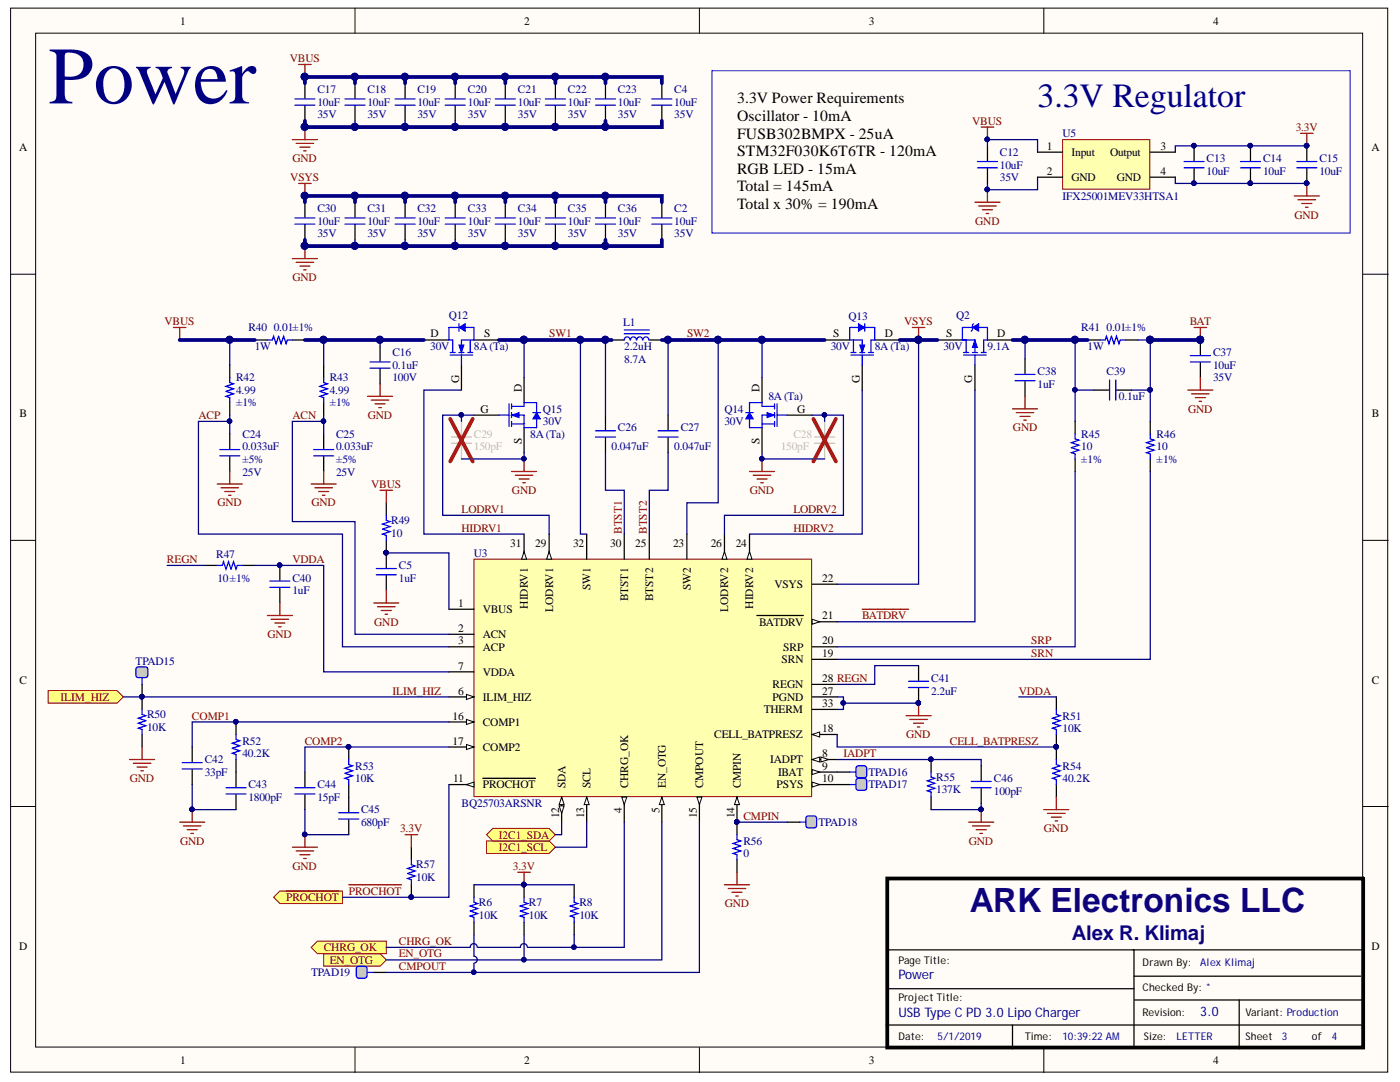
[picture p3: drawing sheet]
<svg xmlns="http://www.w3.org/2000/svg" width="279mm" height="216mm" viewBox="0 0 279 216" stroke-linecap="round" stroke-linejoin="round" font-family="sans-serif">
<defs><g id="words">
<text font-size="16.2" fill="#000080" x="9.6" y="20.6">Power</text>
<text font-size="6.8" fill="#000080" x="207.1" y="21.4">3.3V Regulator</text>
<text font-size="6.7" fill="#11037f" x="193.5" y="181.9">ARK Electronics LLC</text>
<text font-size="4.1" fill="#11037f" x="213.9" y="187.6">Alex R. Klimaj</text>
<g font-size="3.1">
<text x="147.1" y="20.6">3.3V Power Requirements</text>
<text x="147.1" y="24.2">Oscillator - 10mA</text>
<text x="147.1" y="27.7">FUSB302BMPX - 25uA</text>
<text x="147.1" y="31.2">STM32F030K6T6TR - 120mA</text>
<text x="147.1" y="34.7">RGB LED - 15mA</text>
<text x="147.1" y="38.1">Total = 145mA</text>
<text x="147.1" y="41.7">Total x 30% = 190mA</text>
</g>
<g font-size="2.6" fill="#000080">
<text x="179.3" y="195.4">Power</text>
<text x="179.3" y="203">USBType CPD3.0LipoCharger</text>
<text x="239.5" y="202.7">3.0</text>
</g>
<g font-size="2.3">
<text x="35.9" y="4.9">1</text>
<text x="104.6" y="4.9">2</text>
<text x="173.4" y="4.9">3</text>
<text x="242.1" y="4.9">4</text>
<text x="208.9" y="29.9">1</text>
<text x="231.6" y="29.9">3</text>
<text x="3.8" y="30.2">A</text>
<text x="208.9" y="34.8">2</text>
<text x="213.8" y="31.1">Input</text>
<text x="221.5" y="31.1">Output</text>
<text x="231.6" y="34.8">4</text>
<text x="273.7" y="30.2">A</text>
<text x="213.8" y="36.1">GND</text>
<text x="222.9" y="36.1">GND</text>
<text x="85.9" y="67.3">D</text>
<text x="96.6" y="67.3">S</text>
<text x="166.3" y="67.3">S</text>
<text x="176.6" y="67.3">D</text>
<text x="188.8" y="67.3">S</text>
<text x="199" y="67.3">D</text>
<text x="91.6" y="76.4" transform="rotate(-90 91.6 76.4)">G</text>
<text x="171.6" y="76.4" transform="rotate(-90 171.6 76.4)">G</text>
<text x="194" y="76.4" transform="rotate(-90 194 76.4)">G</text>
<text x="3.9" y="83.3">B</text>
<text x="95.9" y="82.4">G</text>
<text x="104.1" y="78.3" transform="rotate(-90 104.1 78.3)">D</text>
<text x="151.6" y="78.3" transform="rotate(-90 151.6 78.3)">D</text>
<text x="159.1" y="82.4">G</text>
<text x="273.8" y="83.3">B</text>
<text x="104.1" y="88.6" transform="rotate(-90 104.1 88.6)">S</text>
<text x="151.6" y="88.6" transform="rotate(-90 151.6 88.6)">S</text>
<text x="101.8" y="109.1">31</text>
<text x="106.8" y="109.1">29</text>
<text x="114.4" y="109.1">32</text>
<text x="121.8" y="109.1">30</text>
<text x="126.8" y="109.1">25</text>
<text x="134.3" y="109.1">23</text>
<text x="141.9" y="109.1">26</text>
<text x="146.8" y="109.1">24</text>
<text x="117.8" y="117.8" transform="rotate(-90 117.8 117.8)">SW1</text>
<text x="125.4" y="120" transform="rotate(-90 125.4 120)">BTST1</text>
<text x="130.3" y="120" transform="rotate(-90 130.3 120)">BTST2</text>
<text x="137.9" y="117.8" transform="rotate(-90 137.9 117.8)">SW2</text>
<text x="154.5" y="117.3">VSYS</text>
<text x="164.1" y="116.1">22</text>
<text x="91.4" y="121.1">1</text>
<text x="96.3" y="122.4">VBUS</text>
<text x="105.3" y="121.4" transform="rotate(-90 105.3 121.4)">HIDRV1</text>
<text x="110.4" y="122" transform="rotate(-90 110.4 122)">LODRV1</text>
<text x="145.3" y="122" transform="rotate(-90 145.3 122)">LODRV2</text>
<text x="150.3" y="121.4" transform="rotate(-90 150.3 121.4)">HIDRV2</text>
<text x="151.5" y="124.8">BATDRV</text>
<text x="164.1" y="123.5">21</text>
<text x="91.4" y="126.1">2</text>
<text x="91.4" y="128.5">3</text>
<text x="96.3" y="127.4">ACN</text>
<text x="96.3" y="129.8">ACP</text>
<text x="156.3" y="129.8">SRP</text>
<text x="164.1" y="131.1">19</text>
<text x="164.1" y="128.5">20</text>
<text x="3.9" y="136.4">C</text>
<text x="91.4" y="133.6">7</text>
<text x="96.3" y="134.8">VDDA</text>
<text x="154.2" y="137.3">REGN</text>
<text x="156" y="132.3">SRN</text>
<text x="164.1" y="136.1">28 REGN</text>
<text x="273.8" y="136.4">C</text>
<text x="90.3" y="143.6">16</text>
<text x="91.4" y="138.6">6</text>
<text x="96.3" y="139.8">ILIM_HIZ</text>
<text x="152.4" y="142.3">THERM</text>
<text x="154.2" y="139.8">PGND</text>
<text x="164.1" y="138.6">27</text>
<text x="164.1" y="141.1">33</text>
<text x="90.3" y="148.6">17</text>
<text x="96.3" y="144.9">COMP1</text>
<text x="96.3" y="149.8">COMP2</text>
<text x="142.5" y="147.3">CELL_BATPRESZ</text>
<text x="164.1" y="146">18</text>
<text x="153.7" y="152.3">IADPT</text>
<text x="155.3" y="154.8">IBAT</text>
<text x="164.1" y="151">8</text>
<text x="164.1" y="153.6">9</text>
<text x="90.4" y="156.1">11</text>
<text x="96.3" y="157.3">PROCHOT</text>
<text x="112.8" y="157.3" transform="rotate(-90 112.8 157.3)">SDA</text>
<text x="117.8" y="157.3" transform="rotate(-90 117.8 157.3)">SCL</text>
<text x="125.4" y="157.3" transform="rotate(-90 125.4 157.3)">CHRG_OK</text>
<text x="132.9" y="157.3" transform="rotate(-90 132.9 157.3)">EN_OTG</text>
<text x="140.3" y="157.3" transform="rotate(-90 140.3 157.3)">CMPOUT</text>
<text x="147.9" y="157.3" transform="rotate(-90 147.9 157.3)">CMPIN</text>
<text x="155" y="157.3">PSYS</text>
<text x="164.1" y="156.1">10</text>
<text x="111.6" y="163.3" transform="rotate(-90 111.6 163.3)">12</text>
<text x="116.6" y="163.3" transform="rotate(-90 116.6 163.3)">13</text>
<text x="124.1" y="162.2" transform="rotate(-90 124.1 162.2)">4</text>
<text x="131.6" y="162.2" transform="rotate(-90 131.6 162.2)">5</text>
<text x="139.1" y="163.3" transform="rotate(-90 139.1 163.3)">15</text>
<text x="146.6" y="163.3" transform="rotate(-90 146.6 163.3)">14</text>
<text x="3.8" y="189.5">D</text>
<text x="273.7" y="189.5">D</text>
<text x="35.9" y="212.3">1</text>
<text x="104.6" y="212.3">2</text>
<text x="173.4" y="212.3">3</text>
<text x="242.1" y="212.3">4</text>
</g>
<g font-size="2.3" fill="#800000">
<text x="57.9" y="12.3">VBUS</text>
<text x="194" y="24.9">VBUS</text>
<text x="258.6" y="26.1">3.3V</text>
<text x="58.4" y="32.4">GND</text>
<text x="57.9" y="36.1">VSYS</text>
<text x="194.6" y="44.9">GND</text>
<text x="258.3" y="43.6">GND</text>
<text x="58.4" y="56.1">GND</text>
<text x="32.8" y="64.9">VBUS</text>
<text x="180.4" y="64.9">VSYS</text>
<text x="237.4" y="64.9">BAT</text>
<text x="109.6" y="67.3">SW1</text>
<text x="137.1" y="67.3">SW2</text>
<text x="39.6" y="83.6">ACP</text>
<text x="58.4" y="83.6">ACN</text>
<text x="73.4" y="83.6">GND</text>
<text x="237.1" y="82.4">GND</text>
<text x="202.2" y="86.1">GND</text>
<text x="43.4" y="101.1">GND</text>
<text x="62.2" y="101.1">GND</text>
<text x="74.1" y="97.3">VBUS</text>
<text x="102.2" y="98.6">GND</text>
<text x="149.6" y="98.6">GND</text>
<text x="92.1" y="106.1">HIDRV1</text>
<text x="92.1" y="102.3">LODRV1</text>
<text x="124.1" y="106.6" transform="rotate(-90 124.1 106.6)">BTST1</text>
<text x="129.1" y="106.6" transform="rotate(-90 129.1 106.6)">BTST2</text>
<text x="158.3" y="106.1">HIDRV2</text>
<text x="158.3" y="102.3">LODRV2</text>
<text x="33.3" y="112.3">REGN</text>
<text x="58.4" y="112.3">VDDA</text>
<text x="74.7" y="124.8">GND</text>
<text x="172" y="123.5">BATDRV</text>
<text x="53.4" y="127.4">GND</text>
<text x="205.8" y="128.5">SRP</text>
<text x="205.8" y="131.1">SRN</text>
<text x="12.1" y="139.8">ILIM_HIZ</text>
<text x="38.3" y="143.6">COMP1</text>
<text x="78.3" y="138.6">ILIM_HIZ</text>
<text x="203.3" y="138.6">VDDA</text>
<text x="60.8" y="148.6">COMP2</text>
<text x="180.8" y="147.3">GND</text>
<text x="189.6" y="148.6">CELL_BATPRESZ</text>
<text x="168.3" y="151">IADPT</text>
<text x="25.9" y="156.1">GND</text>
<text x="79.8" y="166.1">3.3V</text>
<text x="99.6" y="167.4">I2C1_SDA</text>
<text x="148.4" y="163.5">CMPIN</text>
<text x="208.3" y="166.1">GND</text>
<text x="35.9" y="168.5">GND</text>
<text x="58.4" y="173.5">GND</text>
<text x="99.6" y="169.8">I2C1_SCL</text>
<text x="102.3" y="173.5">3.3V</text>
<text x="193.4" y="168.5">GND</text>
<text x="57.1" y="179.8">PROCHOT</text>
<text x="69.6" y="178.6">PROCHOT</text>
<text x="144.6" y="181">GND</text>
<text x="64.6" y="189.8">CHRG_OK</text>
<text x="79.6" y="191">EN_OTG</text>
<text x="79.6" y="188.6">CHRG_OK</text>
<text x="65.8" y="192.3">EN_OTG</text>
<text x="79.6" y="193.6">CMPOUT</text>
</g>
<g font-size="2.3" fill="#000080">
<text x="63.4" y="21.1">10uF</text>
<text x="63.4" y="23.6">35V</text>
<text x="63.4" y="18.6">C17</text>
<text x="73.3" y="21.1">10uF</text>
<text x="73.3" y="23.6">35V</text>
<text x="73.3" y="18.6">C18</text>
<text x="83.3" y="21.1">10uF</text>
<text x="83.3" y="23.6">35V</text>
<text x="83.3" y="18.6">C19</text>
<text x="93.4" y="21.1">10uF</text>
<text x="93.4" y="23.6">35V</text>
<text x="93.4" y="18.6">C20</text>
<text x="103.4" y="21.1">10uF</text>
<text x="103.4" y="23.6">35V</text>
<text x="103.4" y="18.6">C21</text>
<text x="113.3" y="21.1">10uF</text>
<text x="113.3" y="23.6">35V</text>
<text x="113.3" y="18.6">C22</text>
<text x="123.3" y="21.1">10uF</text>
<text x="123.3" y="23.6">35V</text>
<text x="123.3" y="18.6">C23</text>
<text x="134.6" y="21.1">10uF</text>
<text x="134.6" y="23.6">35V</text>
<text x="134.6" y="18.6">C4</text>
<text x="212.1" y="27.4">U5</text>
<text x="199.5" y="33.7">10uF</text>
<text x="199.5" y="31.1">C12</text>
<text x="240.8" y="34.8">10uF</text>
<text x="240.8" y="32.4">C13</text>
<text x="252.1" y="34.8">10uF</text>
<text x="252.1" y="32.4">C14</text>
<text x="263.3" y="34.8">10uF</text>
<text x="263.3" y="32.4">C15</text>
<text x="199.5" y="36.1">35V</text>
<text x="212.1" y="39.8">IFX25001MEV33HTSA1</text>
<text x="63.4" y="44.9">10uF</text>
<text x="63.4" y="47.4">35V</text>
<text x="63.4" y="42.4">C30</text>
<text x="73.3" y="44.9">10uF</text>
<text x="73.3" y="47.4">35V</text>
<text x="73.3" y="42.4">C31</text>
<text x="83.3" y="44.9">10uF</text>
<text x="83.3" y="47.4">35V</text>
<text x="83.3" y="42.4">C32</text>
<text x="93.4" y="44.9">10uF</text>
<text x="93.4" y="47.4">35V</text>
<text x="93.4" y="42.4">C33</text>
<text x="103.4" y="44.9">10uF</text>
<text x="103.4" y="47.4">35V</text>
<text x="103.4" y="42.4">C34</text>
<text x="113.3" y="44.9">10uF</text>
<text x="113.3" y="47.4">35V</text>
<text x="113.3" y="42.4">C35</text>
<text x="123.3" y="44.9">10uF</text>
<text x="123.3" y="47.4">35V</text>
<text x="123.3" y="42.4">C36</text>
<text x="134.6" y="44.9">10uF</text>
<text x="134.6" y="47.4">35V</text>
<text x="134.6" y="42.4">C2</text>
<text x="89.6" y="63.6">Q12</text>
<text x="124.3" y="65.1">L1</text>
<text x="169.3" y="63.8">Q13</text>
<text x="190.8" y="63.6">Q2</text>
<text x="49.6" y="66.1">R40</text>
<text x="50.8" y="69.9">1W</text>
<text x="54.6" y="66.1">0.01±1%</text>
<text x="78.3" y="71.1">C16</text>
<text x="85.9" y="69.9">30V</text>
<text x="94.6" y="69.9">8A(Ta)</text>
<text x="124.6" y="69.9">2.2uH</text>
<text x="165.8" y="69.9">30V</text>
<text x="174.6" y="69.9">8A(Ta)</text>
<text x="188.3" y="69.9">30V</text>
<text x="197.1" y="69.9">9.1A</text>
<text x="215.8" y="66.1">R41</text>
<text x="217" y="69.9">1W</text>
<text x="220.9" y="66.1">0.01±1%</text>
<text x="242.1" y="71.1">C37</text>
<text x="47.1" y="76.1">R42</text>
<text x="65.8" y="76.1">R43</text>
<text x="78.3" y="73.6">0.1uF</text>
<text x="78.3" y="76.1">100V</text>
<text x="124.6" y="72.4">8.7A</text>
<text x="207.1" y="77.4">1uF</text>
<text x="207.1" y="74.8">C38</text>
<text x="220.9" y="74.8">C39</text>
<text x="242.1" y="73.6">10uF</text>
<text x="242.1" y="76.1">35V</text>
<text x="47.1" y="78.6">4.99</text>
<text x="47.1" y="81.1">±1%</text>
<text x="65.8" y="78.6">4.99</text>
<text x="65.8" y="81.1">±1%</text>
<text x="108.4" y="82.4">Q15</text>
<text x="144.6" y="82.4">Q14</text>
<text x="153.4" y="79.8">8A(Ta)</text>
<text x="223.3" y="79.8">0.1uF</text>
<text x="48.4" y="89.8">0.033uF</text>
<text x="48.4" y="87.4">C24</text>
<text x="67.1" y="89.8">0.033uF</text>
<text x="67.1" y="87.4">C25</text>
<text x="105.8" y="87.4">8A(Ta)</text>
<text x="108.4" y="84.8">30V</text>
<text x="122.1" y="89.8">0.047uF</text>
<text x="123.3" y="86.1">C26</text>
<text x="134.6" y="89.8">0.047uF</text>
<text x="135.8" y="86.1">C27</text>
<text x="144.6" y="84.8">30V</text>
<text x="215.8" y="89.8">10</text>
<text x="215.8" y="87.4">R45</text>
<text x="230.8" y="89.8">10</text>
<text x="230.8" y="87.4">R46</text>
<text x="48.4" y="92.3">±5%</text>
<text x="48.4" y="94.9">25V</text>
<text x="67.1" y="92.3">±5%</text>
<text x="67.1" y="94.9">25V</text>
<text x="215.8" y="92.3">±1%</text>
<text x="230.8" y="92.3">±1%</text>
<text x="78.1" y="107.1">10</text>
<text x="78.1" y="104.6">R49</text>
<text x="43.1" y="111.4">R47</text>
<text x="79.6" y="113.6">C5</text>
<text x="94.6" y="111.1">U3</text>
<text x="43.4" y="116.1">10±1%</text>
<text x="58.4" y="118.6">1uF</text>
<text x="58.4" y="116.1">C40</text>
<text x="79.6" y="116.1">1uF</text>
<text x="27.1" y="132.6">TPAD15</text>
<text x="185.8" y="136.1">C41</text>
<text x="29.4" y="143.3">R50</text>
<text x="185.8" y="138.6">2.2uF</text>
<text x="212.1" y="143.6">R51</text>
<text x="29.4" y="145.8">10K</text>
<text x="48.4" y="148.6">R52</text>
<text x="212.1" y="146">10K</text>
<text x="40.9" y="154.8">33pF</text>
<text x="40.9" y="152.3">C42</text>
<text x="48.4" y="151">40.2K</text>
<text x="70.9" y="153.6">R53</text>
<text x="173.3" y="154.8">TPAD16</text>
<text x="186.8" y="155.9">R55</text>
<text x="212.1" y="153.6">R54</text>
<text x="49.6" y="159.8">1800pF</text>
<text x="49.6" y="157.3">C43</text>
<text x="63.4" y="159.8">15pF</text>
<text x="63.4" y="157.3">C44</text>
<text x="70.9" y="156.1">10K</text>
<text x="92.1" y="161.1">BQ25703ARSNR</text>
<text x="173.3" y="157.3">TPAD17</text>
<text x="186.8" y="158.3">137K</text>
<text x="198.4" y="158.6">100pF</text>
<text x="198.4" y="156.1">C46</text>
<text x="212.1" y="156.1">40.2K</text>
<text x="72.1" y="164.8">680pF</text>
<text x="72.1" y="162.3">C45</text>
<text x="163.3" y="164.8">TPAD18</text>
<text x="83.1" y="173.3">R57</text>
<text x="148.4" y="171.1">0</text>
<text x="148.4" y="168.5">R56</text>
<text x="83.1" y="175.8">10K</text>
<text x="95.6" y="183.3">10K</text>
<text x="95.6" y="180.8">R6</text>
<text x="105.6" y="183.3">10K</text>
<text x="105.6" y="180.8">R7</text>
<text x="115.6" y="183.3">10K</text>
<text x="115.6" y="180.8">R8</text>
<text x="62.1" y="194.8">TPAD19</text>
</g>
<g font-size="2.3" fill="#bfbebc">
<text x="94.6" y="89.8">150pF</text>
<text x="94.6" y="87.4">C29</text>
<text x="155.8" y="89.8">150pF</text>
<text x="158.3" y="87.4">C28</text>
</g>
<g font-size="2.1">
<text x="179.3" y="192.3">Page Title:</text>
<text x="228" y="192.8">Drawn By:</text>
<text x="228" y="197.8">Checked By: *</text>
<text x="179.3" y="199.8">Project Title:</text>
<text x="228" y="202.8">Revision:</text>
<text x="248.6" y="202.8">Variant: Production</text>
<text x="179.3" y="207.5">Date:</text>
<text x="204.5" y="207.5">Time:</text>
<text x="228.3" y="207.5">Size:</text>
<text x="248.6" y="207.5">Sheet</text>
<text x="261.8" y="207.5">of</text>
</g>
<g font-size="2.1" fill="#000080">
<text x="239.5" y="192.8">Alex Klimaj</text>
<text x="187.1" y="207.5">5/1/2019</text>
<text x="212.1" y="207.5">10:39:22AM</text>
<text x="234.8" y="207.5">LETTER</text>
<text x="255.8" y="207.5">3</text>
<text x="265.8" y="207.5">4</text>
</g>
</g></defs>
<g fill="#fffcf8" stroke="#000" stroke-width=".2">
<path d="M2.1 1.6h274.8v212.3h-274.8z"/>
<path d="M7.1 6.6h264.8v202.3h-264.8z"/>
</g>
<path d="M70.8 1.6v5M139.6 1.6v5M208.3 1.6v5M2.1 54.7h5M272 54.7h5M2.1 107.8h5M272 107.8h5M2.1 160.9h5M272 160.9h5M70.8 209v5M139.6 209v5M208.3 209v5" fill="none" stroke="#000" stroke-width=".2"/>
<path d="M177.1 175.3h94.9v33.7h-94.9z" fill="none" stroke="#000" stroke-width=".75"/>
<path d="M177.3 189.5h94.5M177.3 197.3h49M226.3 189.5v19.5M226.3 194.8h45.2M226.4 199.5h45.6M247.3 199.5v9.8M176.8 204.5h95M202.1 204.5v4.8" fill="none" stroke="#000" stroke-width=".25"/>
<path d="M94.6 111.6h67.4v47.4h-67.4z" fill="#ffffb0" stroke="#800000" stroke-width=".2"/>
<path d="M89.6 121.6h5M89.6 126.6h5M89.6 129.1h5M124.6 159.1v5" fill="none" stroke="#000" stroke-width=".25"/>
<path d="M124.1 159.1h1l-.5 1.5z" fill="#fffcf8"/>
<path d="M124.1 159.1h1l-.5 1.5z" fill="none" stroke="#000" stroke-width=".2"/>
<path d="M132.1 159.1v5" fill="none" stroke="#000" stroke-width=".25"/>
<path d="M132.1 159.1l.5 1.5h-1z" fill="#fffcf8"/>
<path d="M132.1 159.1l.5 1.5h-1z" fill="none" stroke="#000" stroke-width=".2"/>
<path d="M89.6 139.1h5" fill="none" stroke="#000" stroke-width=".25"/>
<path d="M93.1 138.6l1.5 .5-1.5 .5z" fill="#fffcf8"/>
<path d="M93.1 138.6l1.5 .5-1.5 .5z" fill="none" stroke="#000" stroke-width=".2"/>
<path d="M89.6 134.1h5M162.1 151.6h5" fill="none" stroke="#000" stroke-width=".25"/>
<path d="M162.1 151.6l1.5-.5v1z" fill="#fffcf8"/>
<path d="M162.1 151.6l1.5-.5v1z" fill="none" stroke="#000" stroke-width=".2"/>
<path d="M163.8 151.1l1.5 .5-1.5 .5z" fill="#fffcf8"/>
<path d="M163.8 151.1l1.5 .5-1.5 .5z" fill="none" stroke="#000" stroke-width=".2"/>
<path d="M162.1 154.1h5" fill="none" stroke="#000" stroke-width=".25"/>
<path d="M162.1 153.6l1.5 .5-1.5 .5z" fill="#fffcf8"/>
<path d="M162.1 153.6l1.5 .5-1.5 .5z" fill="none" stroke="#000" stroke-width=".2"/>
<path d="M162.1 156.6h5" fill="none" stroke="#000" stroke-width=".25"/>
<path d="M162.1 156.1l1.5 .5-1.5 .5z" fill="#fffcf8"/>
<path d="M162.1 156.1l1.5 .5-1.5 .5z" fill="none" stroke="#000" stroke-width=".2"/>
<path d="M89.6 156.6h5" fill="none" stroke="#000" stroke-width=".25"/>
<path d="M93.1 156.6l1.5-.5v1z" fill="#fffcf8"/>
<path d="M93.1 156.6l1.5-.5v1z" fill="none" stroke="#000" stroke-width=".2"/>
<path d="M96.3 155.3h10.6M112.1 159.1v5" fill="none" stroke="#000" stroke-width=".25"/>
<path d="M112.1 159.1l.5 1.5h-1z" fill="#fffcf8"/>
<path d="M112.1 159.1l.5 1.5h-1z" fill="none" stroke="#000" stroke-width=".2"/>
<path d="M111.6 160.8h1l-.5 1.5z" fill="#fffcf8"/>
<path d="M111.6 160.8h1l-.5 1.5z" fill="none" stroke="#000" stroke-width=".2"/>
<path d="M117.1 159.1v5" fill="none" stroke="#000" stroke-width=".25"/>
<path d="M117.1 159.1l.5 1.5h-1z" fill="#fffcf8"/>
<path d="M117.1 159.1l.5 1.5h-1z" fill="none" stroke="#000" stroke-width=".2"/>
<path d="M139.6 159.1v5" fill="none" stroke="#000" stroke-width=".25"/>
<path d="M139.1 159.1h1l-.5 1.5z" fill="#fffcf8"/>
<path d="M139.1 159.1h1l-.5 1.5z" fill="none" stroke="#000" stroke-width=".2"/>
<path d="M89.6 144.1h5" fill="none" stroke="#000" stroke-width=".25"/>
<path d="M93.1 143.6l1.5 .5-1.5 .5z" fill="#fffcf8"/>
<path d="M93.1 143.6l1.5 .5-1.5 .5z" fill="none" stroke="#000" stroke-width=".2"/>
<path d="M89.6 149.1h5" fill="none" stroke="#000" stroke-width=".25"/>
<path d="M93.1 148.6l1.5 .5-1.5 .5z" fill="#fffcf8"/>
<path d="M93.1 148.6l1.5 .5-1.5 .5z" fill="none" stroke="#000" stroke-width=".2"/>
<path d="M147.1 159.1v5" fill="none" stroke="#000" stroke-width=".25"/>
<path d="M147.1 159.1l.5 1.5h-1z" fill="#fffcf8"/>
<path d="M147.1 159.1l.5 1.5h-1z" fill="none" stroke="#000" stroke-width=".2"/>
<circle cx="147" cy="164" r=".45" fill="#000080" stroke="#000080" stroke-width=".2"/>
<path d="M162.1 146.6h5" fill="none" stroke="#000" stroke-width=".25"/>
<path d="M162.1 146.6l1.5-.5v1z" fill="#fffcf8"/>
<path d="M162.1 146.6l1.5-.5v1z" fill="none" stroke="#000" stroke-width=".2"/>
<path d="M162.1 131.6h5M162.1 129.1h5M162.1 124.1h5" fill="none" stroke="#000" stroke-width=".25"/>
<path d="M162.1 123.6l1.5 .5-1.5 .5z" fill="#fffcf8"/>
<path d="M162.1 123.6l1.5 .5-1.5 .5z" fill="none" stroke="#000" stroke-width=".2"/>
<path d="M137.1 106.6v5M149.6 106.6v5M162.1 116.6h5M151.1 122.8h9.2" fill="none" stroke="#000" stroke-width=".25"/>
<path d="M149.6 110.1l.5 1.5h-1z" fill="#fffcf8"/>
<path d="M149.6 110.1l.5 1.5h-1z" fill="none" stroke="#000" stroke-width=".2"/>
<path d="M129.6 106.6v5M144.6 106.6v5" fill="none" stroke="#000" stroke-width=".25"/>
<path d="M144.6 110.1l.5 1.5h-1z" fill="#fffcf8"/>
<path d="M144.6 110.1l.5 1.5h-1z" fill="none" stroke="#000" stroke-width=".2"/>
<path d="M109.6 106.6v5M162.1 139.1h5M162.1 136.6h5" fill="none" stroke="#000" stroke-width=".25"/>
<path d="M109.6 110.1l.5 1.5h-1z" fill="#fffcf8"/>
<path d="M109.6 110.1l.5 1.5h-1z" fill="none" stroke="#000" stroke-width=".2"/>
<path d="M104.6 106.6v5" fill="none" stroke="#000" stroke-width=".25"/>
<path d="M104.6 110.1l.5 1.5h-1z" fill="#fffcf8"/>
<path d="M104.6 110.1l.5 1.5h-1z" fill="none" stroke="#000" stroke-width=".2"/>
<path d="M117.1 106.6v5M124.6 106.6v5M162.1 141.6h5" fill="none" stroke="#000" stroke-width=".25"/>
<circle cx="147" cy="164" r=".45" fill="#000080" stroke="#000080" stroke-width=".2"/>
<g fill="#ffff80" stroke="#800000" stroke-width=".2">
<path d="M64.6 190.3h11.2l1.3 1.2-1.3 1.3h-11.2z" fill-rule="evenodd"/>
<path d="M62.1 189l1.2-1.2h13.8v2.5h-13.8z" fill-rule="evenodd"/>
</g>
<path d="M94.6 176.5v2.5M104.6 176.5v2.5M114.6 176.5v2.5M94.6 184v2.5M104.6 184v2.5M114.6 184v2.5" fill="none" stroke="#000" stroke-width=".25"/>
<path d="M94.6 179v1l.7 .3-1.5 .5 1.5 .5-1.5 .5 1.5 .5-1.5 .5 .8 .2v1M104.6 179v1l.7 .3-1.5 .5 1.5 .5-1.5 .5 1.5 .5-1.5 .5 .8 .2v1M114.6 179v1l.7 .3-1.5 .5 1.5 .5-1.5 .5 1.5 .5-1.5 .5 .8 .2v1" fill="none" stroke="#00f" stroke-width=".25"/>
<path d="M103.3 174h2.5M104.6 174v2.5" fill="none" stroke="#800000" stroke-width=".25"/>
<circle cx="104.5" cy="176.5" r=".45" fill="#000080" stroke="#000080" stroke-width=".2"/>
<g fill="#ffff80" stroke="#800000" stroke-width=".2">
<path d="M97.1 167.8h12.5l1.2 1.2-1.2 1.3h-12.5z" fill-rule="evenodd"/>
<path d="M97.1 166.5l1.2-1.2h11.3l1.2 1.2-1.2 1.3h-11.3z" fill-rule="evenodd"/>
</g>
<path d="M212.1 27.9h17.4v9.9h-17.4z" fill="#ffffb0" stroke="#800000" stroke-width=".2"/>
<g fill="none" stroke="#000" stroke-width=".25">
<path d="M60.9 16.6v3M70.8 16.6v3M80.8 16.6v3M90.8 16.6v3M100.8 16.6v3M110.8 16.6v3M120.8 16.6v3M60.9 21.1v3M70.8 21.1v3M80.8 21.1v3M90.8 21.1v3M100.8 21.1v3"/>
<path d="M110.8 21.1v3M120.8 21.1v3M197.1 29.1v3M197.1 33.6v3M207.1 30.4h5M207.1 35.4h5M229.6 30.4h5M229.6 35.4h5M238.3 29.1v3M238.3 33.6v3M249.6 29.1v3M249.6 33.6v3"/>
<path d="M260.8 29.1v3M260.8 33.6v3M45.9 72.8v2.5M50.9 67.8h2.5M58.4 67.8h2.5M64.6 72.8v2.5M75.8 69.1v3M75.8 73.6v3M84.6 67.8h5M92.1 72.8v5M94.6 67.8h5M217.1 67.8h2.5"/>
<path d="M224.6 67.8h2.5M45.9 80.3v2.5M45.9 86.6v3M45.9 91.1v3M64.6 80.3v2.5M64.6 86.6v3M64.6 91.1v3"/>
</g>
<g fill="none" stroke="#800000" stroke-width=".25">
<path d="M59.6 12.9h2.5M60.9 12.9v2.5M58.4 27.9h4.9M59.1 28.6h3.5M59.9 29.4h2M60.6 30.1h.5M60.9 25.4v2.5M195.8 25.4h2.5M197.1 25.4v2.5M197.1 37.9v2.5M258.3 39.1h5M259.1 39.9h3.5"/>
<path d="M259.6 26.6h2.5M260.8 26.6v2.5M260.8 36.6v2.5M194.6 40.4h5M195.3 41.1h3.5M196.1 41.9h2M196.8 42.6h.5M259.8 40.6h2M260.6 41.4h.5M34.6 65.3h2.5M35.9 65.3v2.5M73.3 79.1h5"/>
<path d="M74.1 79.8h3.5M75.8 76.6v2.5M43.4 96.6h5M44.1 97.3h3.5M44.9 98.1h2M45.6 98.8h.5M45.9 94.1v2.5M62.1 96.6h5M62.8 97.3h3.5M63.6 98.1h2M64.3 98.8h.5M64.6 94.1v2.5"/>
<path d="M74.8 80.6h2M75.6 81.3h.5"/>
</g>
<g fill="#000080" stroke="#000080" stroke-width=".2">
<circle cx="197" cy="27.8" r=".45"/>
<circle cx="260.8" cy="29.1" r=".45"/>
<circle cx="238.3" cy="36.6" r=".45"/>
<circle cx="238.3" cy="29.1" r=".45"/>
<circle cx="249.5" cy="36.6" r=".45"/>
<circle cx="249.5" cy="29.1" r=".45"/>
<circle cx="260.8" cy="36.6" r=".45"/>
<circle cx="197" cy="37.8" r=".45"/>
<circle cx="60.8" cy="15.3" r=".7"/>
<circle cx="60.8" cy="25.3" r=".7"/>
</g>
<g fill="none" stroke="#00f" stroke-width=".25">
<path d="M58.9 19.7h3.9M68.8 19.7h4M78.8 19.7h4M88.8 19.7h4M98.8 19.7h4M108.8 19.7h4M118.8 19.7h4M58.9 21h3.9M68.8 21h4M78.8 21h4M88.8 21h4M98.8 21h4"/>
<path d="M108.8 21h4M118.8 21h4M195.1 32.2h4M195.1 33.5h4M236.3 32.2h4M236.3 33.5h4M247.6 32.2h4M247.6 33.5h4M258.8 32.2h4M258.8 33.5h4M45.9 75.3v1l.7 .3-1.5 .5 1.5 .5-1.5 .5 1.5 .5-1.5 .5 .8 .2v1M53.4 67.8h1l.2-.7 .5 1.5 .5-1.5 .5 1.5 .5-1.5 .5 1.5 .3-.8h1"/>
<path d="M64.6 75.3v1l.7 .3-1.5 .5 1.5 .5-1.5 .5 1.5 .5-1.5 .5 .8 .2v1M73.8 72.2h4M73.8 73.5h4M89.8 70.8h4.5M89.8 70.3h1M91.6 65.3h-2v2.5h.7v2.5M91.6 70.3h1M92.1 70.8v2M92.8 65.3h1.8v2.5h-2.5v2.5M93.3 70.3h1M93.8 67.8v2.5M219.6 67.8h1l.2-.7 .5 1.5 .5-1.5 .5 1.5 .5-1.5 .5 1.5 .3-.8h1"/>
<path d="M43.9 89.7h4M43.9 91h4M62.6 89.7h4M62.6 91h4"/>
</g>
<path d="M142.1 14.1h127.4v32.4h-127.4z" fill="none" stroke="#00f" stroke-width=".2"/>
<path d="M91.6 65.3l1.2-.7v1.5z" fill="#00f"/>
<path d="M91.6 65.3l1.2-.7v1.5z" fill="none" stroke="#00f" stroke-width=".2"/>
<path d="M91.6 64.6v1.5" fill="none" stroke="#00f" stroke-width=".25"/>
<path d="M91.6 68.8h1l-.5 1.5z" fill="#00f"/>
<path d="M91.6 68.8h1l-.5 1.5z" fill="none" stroke="#00f" stroke-width=".2"/>
<path d="M104.6 75.3v5M94.6 82.8h5M104.6 85.3v5" fill="none" stroke="#000" stroke-width=".25"/>
<path d="M99.6 82.8h2M101.6 80.6v4.5M102.1 82.8h2.5v2.5h2.5v-1.7M102.1 81.1h2.5v-.8h2.5v2M102.1 84.6h2.5M102.1 80.6v1M102.1 82.3v1M102.1 84.1v1" fill="none" stroke="#00f" stroke-width=".25"/>
<path d="M107.1 82.3l.7 1.3h-1.5z" fill="#00f"/>
<path d="M107.1 82.3l.7 1.3h-1.5z" fill="none" stroke="#00f" stroke-width=".2"/>
<path d="M106.3 82.3h1.5" fill="none" stroke="#00f" stroke-width=".25"/>
<path d="M102.1 82.8l1.5-.5v1z" fill="#00f"/>
<path d="M102.1 82.8l1.5-.5v1z" fill="none" stroke="#00f" stroke-width=".2"/>
<path d="M152.1 75.3v5M152.1 85.3v5M157.1 82.8h5" fill="none" stroke="#000" stroke-width=".25"/>
<path d="M152.1 84.6h2.5M154.6 82.8h-2.5v2.5h-2.5v-1.7M154.6 81.1h-2.5v-.8h-2.5v2M154.6 80.6v1M154.6 82.3v1M154.6 84.1v1M155.1 82.8h2M155.1 80.6v4.5" fill="none" stroke="#00f" stroke-width=".25"/>
<path d="M149.6 82.3l.7 1.3h-1.5z" fill="#00f"/>
<path d="M149.6 82.3l.7 1.3h-1.5z" fill="none" stroke="#00f" stroke-width=".2"/>
<path d="M148.8 82.3h1.5" fill="none" stroke="#00f" stroke-width=".25"/>
<path d="M153.1 82.3l1.5 .5-1.5 .5z" fill="#00f"/>
<path d="M153.1 82.3l1.5 .5-1.5 .5z" fill="none" stroke="#00f" stroke-width=".2"/>
<path d="M164.6 67.8h5M172.1 72.8v5M174.6 67.8h5" fill="none" stroke="#000" stroke-width=".25"/>
<path d="M169.8 70.8h4.5M169.8 70.3h1M170.3 67.8v2.5M171.3 65.3h-1.7v2.5h2.5v2.5M171.6 70.3h1M172.1 70.8v2M172.6 65.3h2v2.5h-.8v2.5M173.3 70.3h1" fill="none" stroke="#00f" stroke-width=".25"/>
<path d="M171.3 64.6l1.3 .7-1.3 .8z" fill="#00f"/>
<path d="M171.3 64.6l1.3 .7-1.3 .8z" fill="none" stroke="#00f" stroke-width=".2"/>
<path d="M172.6 64.6v1.5" fill="none" stroke="#00f" stroke-width=".25"/>
<path d="M171.6 68.8h1l-.5 1.5z" fill="#00f"/>
<path d="M171.6 68.8h1l-.5 1.5z" fill="none" stroke="#00f" stroke-width=".2"/>
<g fill="none" stroke="#800000" stroke-width=".25">
<path d="M59.6 36.6h2.5M60.9 36.6v2.5M58.4 51.6h4.9M59.1 52.3h3.5M59.9 53.1h2M60.6 53.8h.5M60.9 49.1v2.5M182.1 65.3h2.5M183.3 65.3v2.5M102.1 94.1h5M102.8 94.8h3.5M103.6 95.6h2"/>
<path d="M104.3 96.3h.5M104.6 91.6v2.5M149.6 94.1h5M150.3 94.8h3.5M151.1 95.6h2M151.8 96.3h.5M152.1 91.6v2.5"/>
</g>
<g fill="#000080" stroke="#000080" stroke-width=".2">
<circle cx="152" cy="91.5" r=".45"/>
<circle cx="104.5" cy="91.5" r=".45"/>
<circle cx="183.3" cy="67.8" r=".7"/>
<circle cx="60.8" cy="49" r=".7"/>
<circle cx="60.8" cy="39.1" r=".7"/>
</g>
<g fill="none" stroke="#000" stroke-width=".25">
<path d="M60.9 40.4v3M60.9 44.9v2.9M70.8 40.4v3M70.8 44.9v2.9M80.8 40.4v3M80.8 44.9v2.9M90.8 40.4v3M90.8 44.9v2.9M100.8 40.4v3M100.8 44.9v2.9M110.8 40.4v3M110.8 44.9v2.9"/>
<path d="M120.8 40.4v3M120.8 44.9v2.9M122.1 67.8h2.5M129.6 67.8h2.5M187.1 67.8h5M194.6 72.8v5M197.1 67.8h5M120.8 82.8v3M120.8 87.3v3M133.3 82.8v3M133.3 87.3v3"/>
</g>
<g fill="none" stroke="#00f" stroke-width=".25">
<path d="M58.9 43.5h3.9M58.9 44.7h3.9M68.8 43.5h4M68.8 44.7h4M78.8 43.5h4M78.8 44.7h4M88.8 43.5h4M88.8 44.7h4M98.8 43.5h4M98.8 44.7h4M108.8 43.5h4M108.8 44.7h4"/>
<path d="M118.8 43.5h4M118.8 44.7h4M124.6 66.6h5M124.6 65.8h5M125.7 67.8a.57 .57 0 0 0-.5-.6 .57 .57 0 0 0-.6 .6M127 67.8a.57 .57 0 0 0-.6-.6 .57 .57 0 0 0-.6 .6M128.2 67.8a.57 .57 0 0 0-.5-.6 .57 .57 0 0 0-.6 .6M129.5 67.8a.57 .57 0 0 0-.6-.6 .57 .57 0 0 0-.6 .6M192.1 65.3h2M192.1 67.8h2.5v2.5M192.3 70.8h4.5M192.3 70.3h1"/>
<path d="M192.8 67.8v2.5M194.1 70.3h1M194.6 70.8v2M195.8 70.3h1M196.3 67.8v2.5M118.8 86h4M118.8 87.2h4M131.3 86h4M131.3 87.2h4"/>
</g>
<path d="M90.1 88.5h4M90.1 87.2h4M92.1 84.1v3M92.1 88.6v3M162.6 88.5h4M162.6 87.2h4M164.6 84.1v3M164.6 88.6v3" fill="none" stroke="#bfbebc" stroke-width=".25"/>
<path d="M89.8 83.6l4.5 8.5M94.3 83.6l-4.5 8.5M162.3 83.6l4.5 8.5M166.8 83.6l-4.5 8.5" fill="none" stroke="#f00" stroke-width=".75"/>
<path d="M194.6 67.8l.5 1.5h-1z" fill="#00f"/>
<path d="M194.6 67.8l.5 1.5h-1z" fill="none" stroke="#00f" stroke-width=".2"/>
<path d="M192.1 65.3v2.5h.7M195.3 65.3h1.8M196.3 67.8h.8" fill="none" stroke="#00f" stroke-width=".25"/>
<path d="M194.1 65.3l1.2-.7v1.5z" fill="#00f"/>
<path d="M194.1 65.3l1.2-.7v1.5z" fill="none" stroke="#00f" stroke-width=".2"/>
<g fill="none" stroke="#00f" stroke-width=".25">
<path d="M130.1 19.7h4M130.1 21h4M130.1 43.5h4M130.1 44.7h4M194.3 64.6l-.2 .2v1l-.3 .3M197.1 65.3v2.5M202.6 76h4M202.6 74.7h4M221.4 75.8v4M222.7 75.8v4M237.6 71h4M237.6 72.2h4"/>
<path d="M214.6 86.6v1l.7 .2-1.5 .5 1.5 .5-1.5 .5 1.5 .5-1.5 .5 .8 .3v1M229.6 86.6v1l.7 .2-1.5 .5 1.5 .5-1.5 .5 1.5 .5-1.5 .5 .8 .3v1M43.4 112.8h1l.2-.7 .5 1.5 .5-1.5 .5 1.5 .5-1.5 .5 1.5 .3-.8h1M53.9 117.2h4M53.9 115.9h4M75.1 113.4h4M75.1 114.7h4M77.1 102.8v1l.7 .3-1.5 .5 1.5 .5-1.5 .5 1.5 .5-1.5 .5 .8 .2v1M181.3 135.9h4M181.3 137.2h4M36.4 152.2h4M36.4 153.4h4"/>
<path d="M45.1 157.2h4M45.1 158.4h4M47.1 146.6v1l.8 .2-1.5 .5 1.5 .5-1.5 .5 1.5 .5-1.5 .5 .7 .3v1M58.9 157.2h3.9M58.9 158.4h3.9M69.6 151.6v1l.7 .2-1.5 .5 1.5 .5-1.5 .5 1.5 .5-1.5 .5 .8 .3v1M67.6 162.2h4M67.6 163.4h4M82.1 171.5v1l.7 .3-1.5 .5 1.5 .5-1.5 .5 1.5 .5-1.5 .5 .8 .2v1"/>
</g>
<g fill="none" stroke="#000" stroke-width=".25">
<path d="M132.1 16.6v3M132.1 21.1v3M132.1 40.4v3M132.1 44.9v2.9M204.6 71.6v3M204.6 76.1v3M218.3 77.8h3M222.8 77.8h3M239.6 67.8v3M239.6 72.3v3M214.6 84.1v2.5M214.6 91.6v2.5"/>
<path d="M229.6 84.1v2.5M229.6 91.6v2.5M40.9 112.8h2.5M48.4 112.8h2.5M55.9 112.8v3M55.9 117.3v3M77.1 100.3v2.5M77.1 107.8v5.5M77.1 114.8v3M183.3 132.8v3M183.3 137.3v3M38.4 149.1v3"/>
<path d="M38.4 153.6v3M47.1 144.1v2.5M47.1 151.6v5.5M47.1 158.6v3M60.9 154.1v3M60.9 158.6v3M69.6 149.1v2.5M69.6 156.6v5.5M69.6 163.6v2.9M82.1 169v2.5M82.1 176.5v2.5"/>
</g>
<g fill="#000080" stroke="#000080" stroke-width=".2">
<circle cx="55.8" cy="112.8" r=".45"/>
<circle cx="239.5" cy="67.8" r=".7"/>
<circle cx="183.3" cy="140.3" r=".45"/>
<circle cx="47.1" cy="144" r=".45"/>
<circle cx="77" cy="110.3" r=".45"/>
<circle cx="38.3" cy="161.5" r=".45"/>
<circle cx="69.5" cy="149" r=".45"/>
<circle cx="60.8" cy="166.5" r=".45"/>
<circle cx="82" cy="179" r=".45"/>
</g>
<g fill="none" stroke="#800000" stroke-width=".25">
<path d="M204.6 79.1v2.5M237.1 77.8h5M237.8 78.6h3.5M238.6 79.3h2M239.6 75.3v2.5M75.8 97.8h2.5M77.1 97.8v2.5M202.1 81.6h5M202.8 82.3h3.5M203.6 83.1h2M204.3 83.8h.5M239.3 80.1h.5"/>
<path d="M77.1 117.8v2.5M53.4 122.8h5M54.1 123.6h3.5M54.9 124.3h2M55.6 125.1h.5M55.9 120.3v2.5M74.6 120.3h5M75.3 121.1h3.5M76.1 121.8h2M76.8 122.6h.5M172.1 121.6h9.2M180.8 142.8h5"/>
<path d="M181.6 143.6h3.5M182.3 144.3h2M183.1 145.1h.5M183.3 140.3v2.5M35.9 164.1h5M36.6 164.8h3.5M37.4 165.5h2M38.1 166.3h.5M38.4 161.6v2.5M58.4 169h4.9M59.1 169.8h3.5M59.9 170.5h2"/>
<path d="M60.6 171.3h.5M60.9 166.5v2.5M80.8 166.5h2.5M82.1 166.5v2.5"/>
</g>
<path d="M54.6 179l1.3-1.2h12.4v2.5h-12.4z" fill-rule="evenodd" fill="#ffff80" stroke="#800000" stroke-width=".2"/>
<path d="M57.1 177.8h10.5M69.6 176.5h10.5" fill="none" stroke="#800000" stroke-width=".25"/>
<path d="M28.4 136.6v5M28.4 146.6v2.5" fill="none" stroke="#000" stroke-width=".25"/>
<circle cx="28.3" cy="139" r=".45" fill="#000080" stroke="#000080" stroke-width=".2"/>
<path d="M28.4 135.3v1.3M28.4 141.6v1l.7 .2-1.5 .5 1.5 .5-1.5 .5 1.5 .5-1.5 .5 .8 .3v1" fill="none" stroke="#00f" stroke-width=".25"/>
<path d="M27.2 133.3l.4-.2h1.7l.2 .5-.1 1.4-.4 .2-1.6-.1-.3-.4z" fill="#c0c0c0" stroke="#00f" stroke-width=".25"/>
<g fill="#000080" stroke="#000080" stroke-width=".2">
<circle cx="28.3" cy="139" r=".45"/>
<circle cx="185.8" cy="151.5" r=".45"/>
<circle cx="195.8" cy="161.5" r=".45"/>
</g>
<path d="M167.1 154.1h2.5M185.8 151.6v2.5M185.8 159.1v2.5M195.8 152.8v3M195.8 157.3v3" fill="none" stroke="#000" stroke-width=".25"/>
<path d="M169.6 154.1h1.2M185.8 154.1v1l.8 .2-1.5 .5 1.5 .5-1.5 .5 1.5 .5-1.5 .5 .7 .3v1M193.8 155.9h4M193.8 157.2h4" fill="none" stroke="#00f" stroke-width=".25"/>
<path d="M193.3 164.1h5M194.1 164.8h3.5M194.8 165.5h2M195.6 166.3h.5M195.8 161.6v2.5" fill="none" stroke="#800000" stroke-width=".25"/>
<path d="M170.9 153.1l.4-.3h1.2l.4 .3 .1 1.6-.3 .4-1.4 .1-.4-.2z" fill="#c0c0c0" stroke="#00f" stroke-width=".25"/>
<path d="M238.3 65.3h2.5M239.6 65.3v2.5M210.8 159.1v2.5M208.3 161.6h5M209.1 162.3h3.5M209.8 163.1h2M210.6 163.8h.5" fill="none" stroke="#800000" stroke-width=".25"/>
<g fill="#000080" stroke="#000080" stroke-width=".2">
<circle cx="239.5" cy="67.8" r=".7"/>
<circle cx="210.8" cy="149" r=".45"/>
</g>
<path d="M167.1 156.6h2.5M210.8 149.1v2.5M210.8 156.6v2.5" fill="none" stroke="#000" stroke-width=".25"/>
<path d="M169.6 156.6h1.2M210.8 151.6v1l.8 .2-1.5 .5 1.5 .5-1.5 .5 1.5 .5-1.5 .5 .7 .3v1" fill="none" stroke="#00f" stroke-width=".25"/>
<path d="M170.9 155.6l.4-.3h1.2l.4 .3 .1 1.6-.3 .4-1.4 .1-.4-.2z" fill="#c0c0c0" stroke="#00f" stroke-width=".25"/>
<path d="M147.1 164.1v2.4M147.1 171.5v2.5M157.1 164.1h2.5" fill="none" stroke="#000" stroke-width=".25"/>
<circle cx="147" cy="164" r=".45" fill="#000080" stroke="#000080" stroke-width=".2"/>
<path d="M147.1 166.5v1l.7 .3-1.5 .5 1.5 .5-1.5 .5 1.5 .5-1.5 .5 .8 .2v1M159.6 164.1h1.2" fill="none" stroke="#00f" stroke-width=".25"/>
<path d="M144.6 176.5h5M145.3 177.3h3.5M146.1 178h2M146.8 178.8h.5M147.1 174v2.5" fill="none" stroke="#800000" stroke-width=".25"/>
<path d="M160.9 163l.4-.2h1.2l.4 .2 .1 1.7-.3 .4-1.4 .1-.4-.2z" fill="#c0c0c0" stroke="#00f" stroke-width=".25"/>
<path d="M73.3 194h1.3" fill="none" stroke="#00f" stroke-width=".25"/>
<path d="M74.6 194h2.5" fill="none" stroke="#000" stroke-width=".25"/>
<path d="M71.2 193l.4-.2h1.1l.5 .2v1.7l-.2 .4-1.4 .1-.4-.3z" fill="#c0c0c0" stroke="#00f" stroke-width=".25"/>
<path d="M9.6 137.8h13.8l1.2 1.3-1.2 1.2h-13.8z" fill-rule="evenodd" fill="#ffff80" stroke="#800000" stroke-width=".2"/>
<path d="M25.9 151.6h5M26.6 152.3h3.5M27.4 153.1h2M28.1 153.8h.5M28.4 149.1v2.5" fill="none" stroke="#800000" stroke-width=".25"/>
<path d="M210.8 139.1v2.5M210.8 146.6v2.5" fill="none" stroke="#000" stroke-width=".25"/>
<g fill="#000080" stroke="#000080" stroke-width=".2">
<circle cx="210.8" cy="149" r=".45"/>
<circle cx="104.5" cy="176.5" r=".45"/>
<circle cx="260.8" cy="29.1" r=".45"/>
<circle cx="249.5" cy="29.1" r=".45"/>
<circle cx="238.3" cy="29.1" r=".45"/>
<circle cx="238.3" cy="36.6" r=".45"/>
<circle cx="249.5" cy="36.6" r=".45"/>
<circle cx="260.8" cy="36.6" r=".45"/>
<circle cx="197" cy="27.8" r=".45"/>
<circle cx="197" cy="37.8" r=".45"/>
<circle cx="70.8" cy="25.3" r=".7"/>
<circle cx="80.8" cy="25.3" r=".7"/>
<circle cx="90.8" cy="25.3" r=".7"/>
<circle cx="100.8" cy="25.3" r=".7"/>
<circle cx="110.8" cy="25.3" r=".7"/>
<circle cx="120.8" cy="25.3" r=".7"/>
<circle cx="60.8" cy="25.3" r=".7"/>
<circle cx="64.5" cy="67.8" r=".7"/>
<circle cx="45.8" cy="67.8" r=".7"/>
<circle cx="70.8" cy="15.3" r=".7"/>
<circle cx="80.8" cy="15.3" r=".7"/>
<circle cx="90.8" cy="15.3" r=".7"/>
<circle cx="60.8" cy="15.3" r=".7"/>
<circle cx="100.8" cy="15.3" r=".7"/>
<circle cx="110.8" cy="15.3" r=".7"/>
<circle cx="120.8" cy="15.3" r=".7"/>
<circle cx="104.5" cy="67.8" r=".7"/>
<circle cx="75.8" cy="67.8" r=".7"/>
<circle cx="143.3" cy="67.8" r=".7"/>
<circle cx="120.8" cy="67.8" r=".7"/>
<circle cx="133.3" cy="67.8" r=".7"/>
<circle cx="115.8" cy="67.8" r=".7"/>
<circle cx="104.5" cy="91.5" r=".45"/>
<circle cx="152" cy="67.8" r=".7"/>
<circle cx="152" cy="91.5" r=".45"/>
<circle cx="92" cy="82.8" r=".45"/>
<circle cx="164.5" cy="82.8" r=".45"/>
<circle cx="70.8" cy="49" r=".7"/>
<circle cx="80.8" cy="49" r=".7"/>
<circle cx="90.8" cy="49" r=".7"/>
<circle cx="100.8" cy="49" r=".7"/>
<circle cx="110.8" cy="49" r=".7"/>
<circle cx="70.8" cy="39.1" r=".7"/>
<circle cx="80.8" cy="39.1" r=".7"/>
<circle cx="90.8" cy="39.1" r=".7"/>
<circle cx="100.8" cy="39.1" r=".7"/>
<circle cx="110.8" cy="39.1" r=".7"/>
<circle cx="64.5" cy="84" r=".45"/>
<circle cx="183.3" cy="67.8" r=".7"/>
<circle cx="214.5" cy="67.8" r=".7"/>
<circle cx="214.5" cy="77.8" r=".45"/>
<circle cx="229.5" cy="77.8" r=".45"/>
<circle cx="229.5" cy="67.8" r=".7"/>
<circle cx="120.8" cy="39.1" r=".7"/>
<circle cx="120.8" cy="49" r=".7"/>
<circle cx="60.8" cy="49" r=".7"/>
<circle cx="60.8" cy="39.1" r=".7"/>
<circle cx="77" cy="110.3" r=".45"/>
<circle cx="45.8" cy="84" r=".45"/>
<circle cx="55.8" cy="112.8" r=".45"/>
<circle cx="38.3" cy="161.5" r=".45"/>
<circle cx="47.1" cy="144" r=".45"/>
<circle cx="69.5" cy="149" r=".45"/>
<circle cx="60.8" cy="166.5" r=".45"/>
<circle cx="82" cy="179" r=".45"/>
<circle cx="28.3" cy="139" r=".45"/>
<circle cx="195.8" cy="161.5" r=".45"/>
<circle cx="147" cy="164" r=".45"/>
<circle cx="239.5" cy="67.8" r=".7"/>
<circle cx="204.5" cy="67.8" r=".7"/>
<circle cx="94.5" cy="194" r=".45"/>
<circle cx="104.5" cy="191.5" r=".45"/>
<circle cx="114.5" cy="189" r=".45"/>
<circle cx="185.8" cy="151.5" r=".45"/>
<circle cx="168.3" cy="140.3" r=".45"/>
<circle cx="183.3" cy="140.3" r=".45"/>
</g>
<path d="M210.8 141.6v1l.8 .2-1.5 .5 1.5 .5-1.5 .5 1.5 .5-1.5 .5 .7 .3v1" fill="none" stroke="#00f" stroke-width=".25"/>
<g fill="none" stroke="#000080" stroke-width=".25">
<path d="M70.8 24.1v1.3M80.8 24.1v1.3M90.8 24.1v1.3M100.8 24.1v1.3M110.8 24.1v1.3M197.1 29.1v-1.2h10v2.5M207.1 35.4v2.5h-10v-1.3M234.6 35.4v1.2h26.2M260.8 29.1h-26.2v1.3M70.8 47.8v1.3M80.8 47.8v1.3M90.8 47.8v1.3"/>
<path d="M100.8 47.8v1.3M110.8 47.8v1.3M45.9 67.8v5M64.6 67.8v5M75.8 67.8v1.3M92.1 77.8h-7.5v28.8h20M104.6 67.8v7.5M115.8 67.8v38.8h1.3M120.8 67.8v15M133.3 67.8v15M143.3 67.8v32.5h-6.2v6.3M152.1 67.8v7.5"/>
<path d="M172.1 77.8v28.8h-22.5M183.3 67.8v48.8h-16.2M194.6 77.8v46.3h-27.5M204.6 67.8v3.8M214.6 67.8v10h3.7M214.6 77.8v6.3M225.8 77.8h3.8M227.1 67.8h2.5v16.3M45.9 84.1h-6.3v22.5h28.7v22.5h21.3M45.9 82.8v3.8M64.6 82.8v3.8M64.6 84.1h-6.2v20h12.4v22.5h18.8"/>
<path d="M92.1 84.1v-1.3h-3.8v20h21.3v3.8M92.1 82.8h2.5M104.6 90.3v1.3h-12.5M120.8 90.3v7.5h3.8v8.8M133.3 90.3v7.5h-3.7v8.8M152.1 90.3v1.3h12.5M162.1 82.8h6.2v20h-23.7v3.8M164.6 82.8v1.3M214.6 94.1v35h-47.5M229.6 94.1v37.5h-62.5M33.4 112.8h7.5M50.9 112.8h13.7v21.3h25"/>
<path d="M77.1 110.3h12.5v11.3M24.6 139.1h65M167.1 139.1h1.2v2.5h-1.2M183.3 132.8h-8.7v3.8h-7.5M203.3 139.1h7.5M38.4 156.6v5h8.7M89.6 144.1h-51.2v5M89.6 149.1h-28.7v5M89.6 156.6v22.4h-21.3M167.1 151.6h28.7v1.2M167.1 146.6v2.5h43.7M168.3 140.3h15"/>
<path d="M60.9 161.6v4.9h8.7M94.6 176.5h20M112.1 164.1v2.4h-1.3M117.1 164.1v4.9h-6.3M124.6 164.1v24.9h-19.3M132.1 164.1v27.4h-55M139.6 164.1v29.9h-62.5M147.1 164.1h10M195.8 160.3v1.3h-10M94.6 186.5v4.3a.7 .7 0 0 1 .6 .7 .7 .7 0 0 1-.6 .7M94.6 192.3v1.7M95.2 189a.7 .7 0 0 0-.7-.7 .7 .7 0 0 0-.7 .7h-16.7"/>
<path d="M104.6 186.5v5M105.2 189a.7 .7 0 0 0-.7-.7 .7 .7 0 0 0-.7 .7h-8.5M114.6 186.5v2.5"/>
</g>
<g fill="none" stroke="#000080" stroke-width=".75">
<path d="M60.9 16.6v-1.2h59.9v1.2M70.8 15.4v1.2M80.8 15.4v1.2M90.8 15.4v1.2M100.8 15.4v1.2M110.8 15.4v1.2M120.8 15.4h11.3v1.2M60.9 24.1v1.3h59.9v-1.3M70.8 39.1v1.3M80.8 39.1v1.3M90.8 39.1v1.3M100.8 39.1v1.3"/>
<path d="M110.8 39.1v1.3M120.8 39.1h11.3v1.3M132.1 24.1v1.3h-11.3M60.9 47.8v1.3h59.9v-1.3M60.9 40.4v-1.3h59.9v1.3M132.1 47.8v1.3h-11.3M35.9 67.8h15M60.9 67.8h23.7M99.6 67.8h22.5M132.1 67.8h32.5M179.6 67.8h7.5M202.1 67.8h15"/>
<path d="M229.6 67.8h10"/>
</g>
<use href="#words"/>
</svg>
